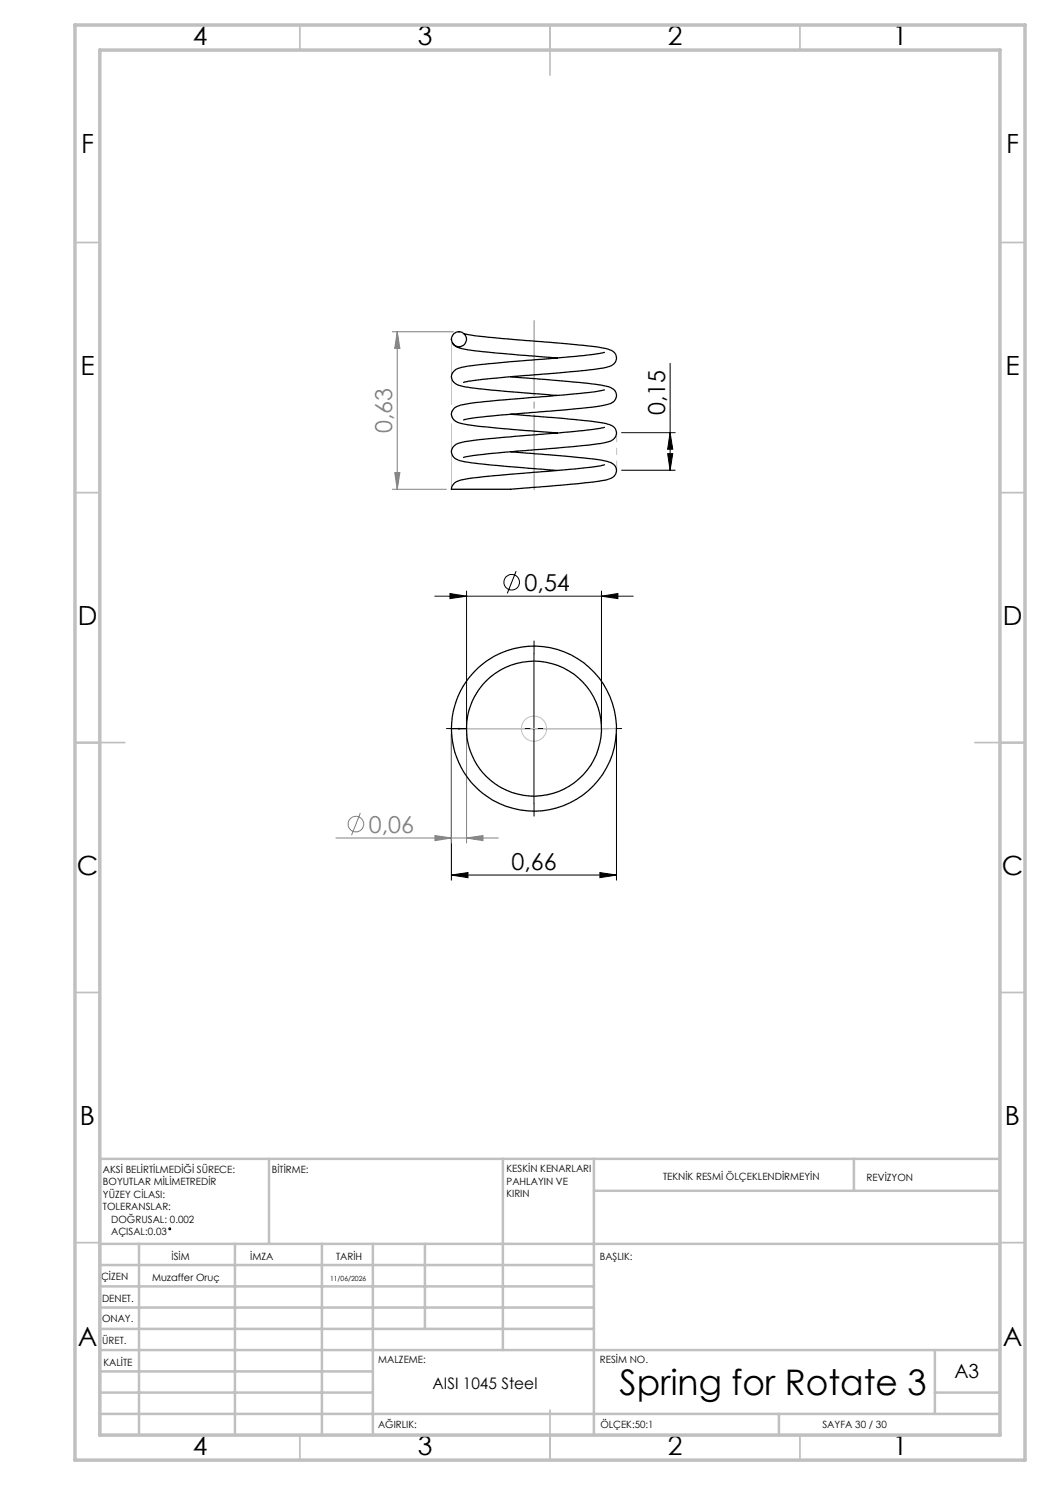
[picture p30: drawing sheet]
<svg xmlns="http://www.w3.org/2000/svg" width="210mm" height="297mm" viewBox="0 0 210 297" stroke-linecap="round" stroke-linejoin="round" font-family="sans-serif">
<defs><g id="words">
<text font-size="7.1" x="123.9" y="279">Spring for Rotate 3</text>
<g font-size="5.3">
<text x="38.5" y="8.9">4</text>
<text x="83.5" y="8.9">3</text>
<text x="133.6" y="8.9">2</text>
<text x="178.6" y="8.9">1</text>
<text x="16.2" y="30.7">F</text>
<text x="201.2" y="30.7">F</text>
<text x="16.1" y="74.9">E</text>
<text x="201.1" y="74.9">E</text>
<text x="15.5" y="124.9">D</text>
<text x="200.5" y="124.9">D</text>
<text x="15.4" y="174.9">C</text>
<text x="200.4" y="174.9">C</text>
<text x="16" y="224.9">B</text>
<text x="201" y="224.9">B</text>
<text x="15.5" y="269.2">A</text>
<text x="200.5" y="269.2">A</text>
<text x="38.5" y="290.9">4</text>
<text x="83.5" y="290.9">3</text>
<text x="133.6" y="290.9">2</text>
<text x="178.6" y="290.9">1</text>
</g>
<g font-size="4.7">
<text x="133" y="83" transform="rotate(-90 133 83)">0,15</text>
<text x="104.9" y="118.1">0,54</text>
<text x="102.3" y="174">0,66</text>
</g>
<g font-size="4.7" fill="#808080">
<text x="78.5" y="86.6" transform="rotate(-90 78.5 86.6)">0,63</text>
<text x="73.8" y="166.5">0,06</text>
</g>
<text font-size="3.9" x="190.9" y="275.5">A3</text>
<text font-size="3.2" x="86.5" y="277.9">AISI 1045 Steel</text>
<g font-size="2">
<text x="20.6" y="234.6">AKSİ BELİRTİLMEDİĞİ SÜRECE:</text>
<text x="20.6" y="237.1">BOYUTLAR MİLİMETREDİR</text>
<text x="20.6" y="239.6">YÜZEY CİLASI:</text>
<text x="54.4" y="234.6">BİTİRME:</text>
<text x="101.3" y="234.5">KESKİN KENARLARI</text>
<text x="101.3" y="237">PAHLAYIN VE</text>
<text x="101.3" y="239.5">KIRIN</text>
<text x="132.6" y="236">TEKNİK RESMİ ÖLÇEKLENDİRMEYİN</text>
<text x="173.3" y="236.2">REVİZYON</text>
<text x="20.6" y="242.1">TOLERANSLAR:</text>
<text x="22.2" y="244.6">DOĞRUSAL: 0.002</text>
<text x="22.2" y="247.1">AÇISAL:0.03</text>
<text x="34.3" y="252">İSİM</text>
<text x="50" y="251.9">İMZA</text>
<text x="67.2" y="251.9">TARİH</text>
<text x="120" y="251.9">BAŞLIK:</text>
<text x="20.2" y="256.1">ÇİZEN</text>
<text x="30.4" y="256.1">Muzaffer Oruç</text>
<text x="20.4" y="260.3">DENET.</text>
<text x="20.4" y="264.4">ONAY.</text>
<text x="20.5" y="268.8">ÜRET.</text>
<text x="20.7" y="273.1">KALİTE</text>
<text x="75.6" y="272.5">MALZEME:</text>
<text x="120" y="272.5">RESİM NO.</text>
<text x="75.6" y="285.5">AĞIRLIK:</text>
<text x="120.1" y="285.6">ÖLÇEK:50:1</text>
<text x="164.5" y="285.6">SAYFA 30 / 30</text>
</g>
<text font-size="1.4" x="66" y="256.1">11/06/2026</text>
</g></defs>
<g fill="none" stroke="#808080" stroke-width=".2">
<path d="M78.5 66.4h12.2M79.4 66.4l.6 3.3h-1zM79.4 66.4v31.5M78.5 97.9h10.8M79 94.5h1l-.6 3.4zM90.3 146.7v21.9M93.3 146.7v21.9M67.2 167.6h32.5M72.1 162.6l-1.8 4.4M87 167.1l3.3 .5-3.3 .5zM93.3 167.6l3.3-.5v1z"/>
<circle cx="71.2" cy="164.8" r="1.56"/>
</g>
<g fill="none" stroke="#000" stroke-width=".2">
<path d="M134 72.7v21.3M124.3 94h10.7M124.3 86.5h10.7M133.5 90.7h1l-.5 3.3zM134 86.5l.5 3.3h-1zM87 119.2h39.6M90 118.7l3.3 .5-3.3 .5zM93.3 118.2v26.5M103.2 114.2l-1.7 4.5M120.3 119.2l3.3-.5v1zM120.3 118.2v26.5M106.8 130.7v30"/>
<path d="M90.3 146.7v29.3M91.8 145.7h30M123.3 146.7v29.3M90.3 175l3.3-.5v1zM90.3 175h33M120 174.5l3.3 .5-3.3 .5z"/>
<circle cx="102.3" cy="116.4" r="1.55"/>
<circle cx="34" cy="245.8" r=".19"/>
</g>
<circle cx="106.8" cy="145.7" r="2.53" fill="none" stroke="#c0c0c0" stroke-width=".2"/>
<path d="M106.8 130.7v-2.5M91.8 145.7h-2.5M121.8 145.7h2.5M106.8 160.7v2.5" fill="none" stroke="#000" stroke-width=".2" stroke-dasharray="15.2 1.3 1.3 1.3"/>
<path d="M106.8 97.9v-33.8" fill="none" stroke="#808080" stroke-width=".2" stroke-dasharray="15.2 1.3 1.3 1.3" stroke-dashoffset=".2"/>
<path d="M93.3 145.7h27" fill="none" stroke="#c0c0c0" stroke-width=".2" stroke-dasharray="15.2 1.3 1.3 1.3" stroke-dashoffset="3.6"/>
<path d="M90.3 145.7h33" fill="none" stroke="#c0c0c0" stroke-width=".2" stroke-dasharray="15.2 1.3 1.3 1.3" stroke-dashoffset=".6"/>
<path d="M123.3 94v-7.5" fill="none" stroke="#c0c0c0" stroke-width=".2" stroke-dasharray="15.2 1.3 1.3 1.3" stroke-dashoffset="13.4"/>
<path d="M90.3 97.8v-30" fill="none" stroke="#c0c0c0" stroke-width=".2" stroke-dasharray="15.2 1.3 1.3 1.3" stroke-dashoffset="2.1"/>
<g fill="none" stroke="#c0c0c0" stroke-width=".35">
<path d="M60 5v5M110 5v10M160 5v5M15 48.5h5M200 48.5h5M15 98.5h5M200 98.5h5M15 148.5h10M195 148.5h10M15 198.5h5M200 198.5h5M15 248.5h5"/>
<path d="M200 248.5h5M60 287v5M110 282v10M160 287v5"/>
</g>
<g fill="none" stroke="#c0c0c0" stroke-width=".5">
<path d="M53.8 231.8v17M100.6 231.8v38.2M118.8 231.8v55.2M118.8 238.2h81.2M170.8 231.8v6.4M200 231.8h-180v55.2M20 248.8h180M20 257.3h98.8M20 253h98.8M27.8 248.8v38.2M47 248.8v38.2M64.4 248.8v38.2"/>
<path d="M74.6 248.8v38.2M85 248.8v17M20 265.8h98.8M20 261.5h98.8M20 278.5h54.6M20 274.3h54.6M20 270h180M187 278.5h13M187 270v12.8M20 282.8h180M155.8 282.8v4.2"/>
</g>
<path d="M15 5h190v287h-190zM20 10h180v277h-180z" fill="none" stroke="#c0c0c0" stroke-width=".7"/>
<g fill="#000">
<path d="M133.5 90.7h1l-.5 3.3zM134 86.5l.5 3.3h-1z"/>
<path d="M90 118.7l3.3 .5-3.3 .5zM120.3 119.2l3.3-.5v1zM90.3 175l3.3-.5v1zM120 174.5l3.3 .5-3.3 .5z"/>
</g>
<g fill="#808080">
<path d="M87 167.1l3.3 .5-3.3 .5zM93.3 167.6l3.3-.5v1z"/>
<path d="M79.4 66.4l.6 3.3h-1zM79 94.5h1l-.6 3.4z"/>
</g>
<g fill="none" stroke="#000" stroke-width=".25">
<path d="M90.3 67.8v.2M90.6 68.6l.6 .7 .6 .3a86.2 86.2 0 0 0 13.3 1.5l6.3 .5M92.8 66.7a195.9 195.9 0 0 0 18.5 1.9 55.4 55.4 0 0 1 10.7 1.4 1.75 1.75 0 0 1 1.2 1.9 1.75 1.75 0 0 1-1.7 1.5 220.9 220.9 0 0 1-18.2 1.8 70.3 70.3 0 0 0-10.6 1.3M102.1 75.3l7.5 .6a80.5 80.5 0 0 1 12.1 1.5 1.7 1.7 0 0 1 1.5 1.2 1.7 1.7 0 0 1-.6 1.8l-.8 .4a106.4 106.4 0 0 1-14.9 1.7l-1.9 .1a102.1 102.1 0 0 0-12.3 1.4M120.9 78h-.1a214.2 214.2 0 0 1-18.8 1.9l-8.8 .9a2.93 2.93 0 0 0-2.9 1.7 1.92 1.92 0 0 0 1.9 2.2 188.1 188.1 0 0 0 18.1 1.8l1.1 .1M120.9 70.5a274.6 274.6 0 0 1-21.1 2.1l-7.1 .8a2.26 2.26 0 0 0-2.4 2.2 2.38 2.38 0 0 0 2.3 1.7 159.1 159.1 0 0 0 13.8 1.4l5 .4M102.1 82.9l8.3 .6a80.5 80.5 0 0 1 11.3 1.4 1.77 1.77 0 0 1 1.6 1.9 1.77 1.77 0 0 1-1.8 1.6 155.2 155.2 0 0 1-15.9 1.7l-2.3 .1a70.3 70.3 0 0 0-10.6 1.3M102.1 90.3l7.5 .6a85.6 85.6 0 0 1 12.1 1.5 1.74 1.74 0 0 1 1.6 1.7 1.74 1.74 0 0 1-1.6 1.7 122.8 122.8 0 0 1-15.5 1.7 126.8 126.8 0 0 1-15.5 .4h-.4a1.61 1.61 0 0 1 .9-1.5l.7-.3a134.7 134.7 0 0 1 15.9-1.7l2.3-.2a80.2 80.2 0 0 0 10.7-1.2h.1M120.9 85.5a274.6 274.6 0 0 1-21.1 2.1l-7.1 .8a2.26 2.26 0 0 0-2.4 2.2 2.41 2.41 0 0 0 2.3 1.7l5.8 .7 13 1.1M90.3 145.7h1.4M91.7 145.7h.2M91.9 145.7h1.4"/>
<circle cx="91.8" cy="67.8" r="1.48"/>
<circle cx="106.8" cy="145.7" r="16.5"/>
<circle cx="106.8" cy="145.7" r="13.5"/>
</g>
<use href="#words"/>
</svg>
